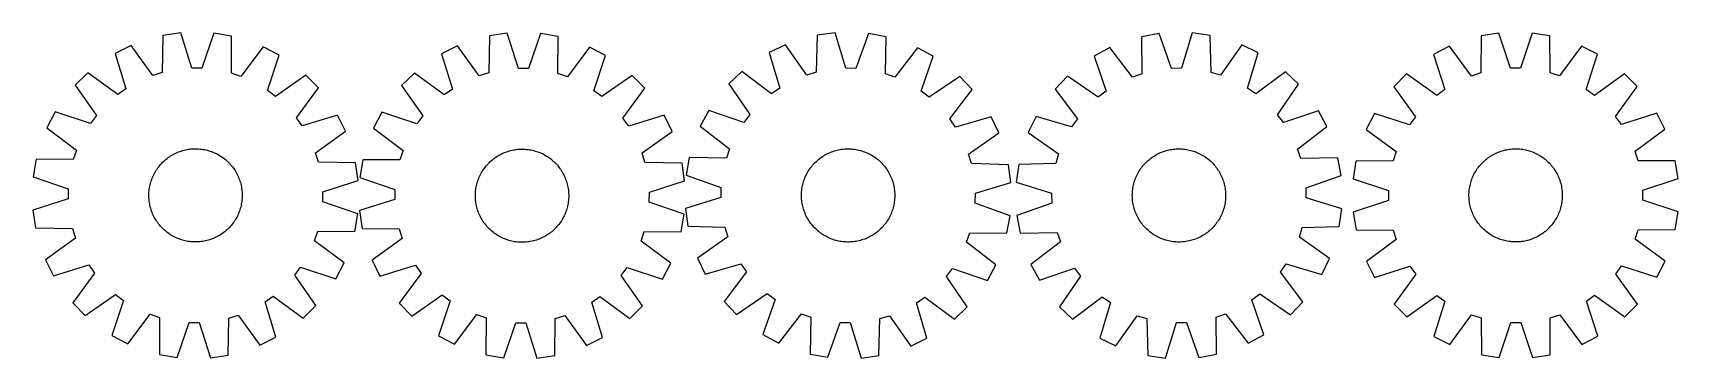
# Model space of a CAD drawing. Header units: millimetres. Extents: x 7 to 1418, y 7 to 286.
import ezdxf

# ---------------------------------------------------------------- set-up
doc = ezdxf.new("R2010")
doc.units = ezdxf.units.MM
doc.layers.add('CUT', color=7, linetype='CONTINUOUS', true_color=0x000000)

msp = doc.modelspace()

# ---------------------------------------------------------------- linework, layer by layer
at = {"layer": 'CUT'}
for p, q in [((118.803222, 283.395976), (118.276119, 251.635987)), ((134.025575, 285.634397), (118.803222, 283.395976)), ((143.673172, 255.37058), (134.025575, 285.634397)), ((162.562671, 285.318259), (152.24699, 255.275598)), ((177.731699, 282.743158), (162.562671, 285.318259)), ((177.555075, 250.979286), (177.731699, 282.743158)), ((398.65566, 283.093522), (398.145802, 251.333251)), ((413.876795, 285.340207), (398.65566, 283.093522)), ((423.540823, 255.081633), (413.876795, 285.340207)), ((442.414059, 285.039563), (432.114691, 254.991306)), ((457.584483, 282.472699), (442.414059, 285.039563)), ((457.425106, 250.708736), (457.584483, 282.472699)), ((679.819977, 283.643665), (678.938037, 251.891548)), ((695.06639, 285.711859), (679.819977, 283.643665)), ((704.375233, 255.342134), (695.06639, 285.711859)), ((723.598173, 285.076882), (712.947454, 255.151359)), ((738.737481, 282.332451), (723.598173, 285.076882)), ((738.205956, 250.572536), (738.737481, 282.332451)), ((972.786785, 285.105345), (957.642048, 282.391034)), ((957.642048, 282.391034), (958.110395, 250.630124)), ((983.377955, 255.158695), (972.786785, 285.105345)), ((1001.319774, 285.683566), (991.950538, 255.332418)), ((1016.562043, 283.585047), (1001.319774, 285.683566)), ((1017.38082, 251.831239), (1016.562043, 283.585047)), ((1248.896126, 283.055717), (1248.751591, 251.291682)), ((1264.090414, 285.477319), (1248.896126, 283.055717)), ((1274.101822, 255.331897), (1264.090414, 285.477319)), ((1292.629248, 285.504917), (1282.676161, 255.340189)), ((1307.828191, 283.112704), (1292.629248, 285.504917)), ((1308.034158, 251.349009), (1307.828191, 283.112704)), ((91.565138, 274.878194), (77.779531, 268.045364)), ((77.779531, 268.045364), (87.092602, 237.676935)), ((110.092582, 249.076865), (91.565138, 274.878194)), ((204.774399, 273.624044), (185.67991, 248.239497)), ((218.405251, 266.48749), (204.774399, 273.624044)), ((371.422206, 274.560951), (357.64031, 267.720637)), ((389.963656, 248.769686), (371.422206, 274.560951)), ((484.63213, 273.36827), (465.551427, 247.973359)), ((498.266856, 266.239119), (484.63213, 273.36827)), ((652.48842, 275.430758), (638.627327, 268.752388)), ((638.627327, 268.752388), (647.600496, 238.281795)), ((670.726417, 249.424024), (652.48842, 275.430758)), ((765.6766, 272.911746), (746.29967, 247.742136)), ((779.226862, 265.623334), (765.6766, 272.911746)), ((930.684242, 273.023935), (917.119509, 265.762491)), ((950.011067, 247.81583), (930.684242, 273.023935)), ((1043.877209, 275.317789), (1025.587516, 249.347386)), ((1057.72499, 268.61186), (1043.877209, 275.317789)), ((1048.691227, 238.159177), (1057.72499, 268.61186)), ((1221.76261, 274.210485), (1208.0603, 267.212111)), ((1240.599472, 248.63418), (1221.76261, 274.210485)), ((1334.978764, 274.319966), (1316.191402, 248.707278)), ((1348.694583, 267.348106), (1334.978764, 274.319966)), ((152.24699, 255.275598), (143.673172, 255.37058)), ((208.421696, 236.332833), (218.405251, 266.48749)), ((357.64031, 267.720637), (366.969869, 237.357269)), ((432.114691, 254.991306), (423.540823, 255.081633)), ((488.299675, 236.079045), (498.266856, 266.239119)), ((712.947454, 255.151359), (704.375233, 255.342134)), ((768.906998, 235.58211), (779.226862, 265.623334)), ((917.119509, 265.762491), (927.379595, 235.700798)), ((991.950538, 255.332418), (983.377955, 255.158695)), ((1208.0603, 267.212111), (1217.738465, 236.958056)), ((1282.676161, 255.340189), (1274.101822, 255.331897)), ((1339.074947, 237.075389), (1348.694583, 267.348106)), ((54.506713, 251.527441), (43.507282, 240.769046)), ((43.507282, 240.769046), (61.748899, 214.764851)), ((80.100409, 232.714214), (54.506713, 251.527441)), ((118.276119, 251.635987), (110.092582, 249.076865)), ((185.67991, 248.239497), (177.555075, 250.979286)), ((241.306426, 249.458044), (215.302231, 231.216427)), ((252.064821, 238.458613), (241.306426, 249.458044)), ((334.376465, 251.19008), (323.382876, 240.425714)), ((323.382876, 240.425714), (341.638611, 214.431428)), ((359.980371, 232.390752), (334.376465, 251.19008)), ((398.145802, 251.333251), (389.963656, 248.769686)), ((465.551427, 247.973359), (457.425106, 250.708736)), ((521.177273, 249.22211), (495.182987, 230.966376)), ((531.941639, 238.228522), (521.177273, 249.22211)), ((615.1714, 252.495534), (604.052446, 241.860712)), ((604.052446, 241.860712), (622.002368, 215.654319)), ((640.553288, 233.397511), (615.1714, 252.495534)), ((678.938037, 251.891548), (670.726417, 249.424024)), ((746.29967, 247.742136), (738.205956, 250.572536)), ((801.936329, 248.339066), (775.729935, 230.389144)), ((812.57115, 237.220112), (801.936329, 248.339066)), ((894.375705, 248.52343), (883.718788, 237.425654)), ((920.546341, 230.521415), (894.375705, 248.52343)), ((958.110395, 250.630124), (950.011067, 247.81583)), ((1025.587516, 249.347386), (1017.38082, 251.831239)), ((1081.148533, 252.30838), (1055.728705, 233.260884)), ((1074.244294, 215.480826), (1092.24631, 241.651462)), ((1092.24631, 241.651462), (1081.148533, 252.30838)), ((1184.988119, 250.415078), (1174.119064, 239.524982)), ((1210.806552, 231.911477), (1184.988119, 250.415078)), ((1248.751591, 251.291682), (1240.599472, 248.63418)), ((1316.191402, 248.707278), (1308.034158, 251.349009)), ((1371.799206, 250.595726), (1346.016608, 232.042227)), ((1382.689302, 239.726672), (1371.799206, 250.595726)), ((87.092602, 237.676935), (80.100409, 232.714214)), ((215.302231, 231.216427), (208.421696, 236.332833)), ((233.251594, 212.864918), (252.064821, 238.458613)), ((366.969869, 237.357269), (359.980371, 232.390752)), ((495.182987, 230.966376), (488.299675, 236.079045)), ((513.142311, 212.624615), (531.941639, 238.228522)), ((647.600496, 238.281795), (640.553288, 233.397511)), ((775.729935, 230.389144), (768.906998, 235.58211)), ((793.473127, 211.838224), (812.57115, 237.220112)), ((883.718788, 237.425654), (902.766283, 212.005826)), ((927.379595, 235.700798), (920.546341, 230.521415)), ((1055.728705, 233.260884), (1048.691227, 238.159177)), ((1174.119064, 239.524982), (1192.672564, 213.742384)), ((1217.738465, 236.958056), (1210.806552, 231.911477)), ((1346.016608, 232.042227), (1339.074947, 237.075389)), ((1364.185701, 213.908238), (1382.689302, 239.726672)), ((26.477836, 217.867871), (19.341282, 204.237019)), ((56.632494, 207.884316), (26.477836, 217.867871)), ((61.748899, 214.764851), (56.632494, 207.884316)), ((238.214315, 205.872724), (233.251594, 212.864918)), ((268.582744, 215.185796), (238.214315, 205.872724)), ((275.415574, 201.400188), (268.582744, 215.185796)), ((306.365868, 217.515297), (299.236716, 203.880571)), ((336.525941, 207.548116), (306.365868, 217.515297)), ((341.638611, 214.431428), (336.525941, 207.548116)), ((518.108828, 205.635117), (513.142311, 212.624615)), ((548.472196, 214.964676), (518.108828, 205.635117)), ((555.31251, 201.182781), (548.472196, 214.964676)), ((586.768178, 219.151245), (579.479766, 205.600984)), ((616.809402, 208.831381), (586.768178, 219.151245)), ((622.002368, 215.654319), (616.809402, 208.831381)), ((798.357412, 204.791016), (793.473127, 211.838224)), ((828.828004, 213.764185), (798.357412, 204.791016)), ((835.506375, 199.903092), (828.828004, 213.764185)), ((867.415308, 214.002111), (860.709378, 200.154329)), ((897.86799, 204.968348), (867.415308, 214.002111)), ((902.766283, 212.005826), (897.86799, 204.968348)), ((1079.423678, 208.647572), (1074.244294, 215.480826)), ((1109.485371, 218.907658), (1079.423678, 208.647572)), ((1116.746815, 205.342925), (1109.485371, 218.907658)), ((1157.366685, 216.420359), (1150.394824, 202.70454)), ((1187.639401, 206.800723), (1157.366685, 216.420359)), ((1192.672564, 213.742384), (1187.639401, 206.800723)), ((1369.23228, 206.976325), (1364.185701, 213.908238)), ((1399.486335, 216.654491), (1369.23228, 206.976325)), ((1406.484709, 202.952181), (1399.486335, 216.654491)), ((19.341282, 204.237019), (44.725829, 185.14253)), ((249.614245, 182.872744), (275.415574, 201.400188)), ((299.236716, 203.880571), (324.631627, 184.799868)), ((529.521245, 182.64133), (555.31251, 201.182781)), ((579.479766, 205.600984), (604.649376, 186.224053)), ((809.499641, 181.665095), (835.506375, 199.903092)), ((860.709378, 200.154329), (886.679782, 181.864636)), ((1091.538709, 186.0161), (1116.746815, 205.342925)), ((1150.394824, 202.70454), (1176.007512, 183.917178)), ((1380.908404, 184.115319), (1406.484709, 202.952181)), ((44.725829, 185.14253), (41.986041, 177.017696)), ((130.983863, 182.975179), (132.146341, 183.452309)), ((132.146341, 183.452309), (133.323232, 183.892688)), ((133.323232, 183.892688), (134.513375, 184.295884)), ((134.513375, 184.295884), (135.715595, 184.661497)), ((135.715595, 184.661497), (136.928707, 184.989167)), ((136.928707, 184.989167), (138.151512, 185.27857)), ((138.151512, 185.27857), (139.382804, 185.529422)), ((139.382804, 185.529422), (140.621368, 185.741474)), ((140.621368, 185.741474), (141.865982, 185.914517)), ((141.865982, 185.914517), (143.115417, 186.04838)), ((143.115417, 186.04838), (144.36844, 186.142932)), ((144.36844, 186.142932), (145.623814, 186.198078)), ((145.623814, 186.198078), (146.880302, 186.213765)), ((146.880302, 186.213765), (148.136662, 186.189978)), ((148.136662, 186.189978), (149.391655, 186.126738)), ((149.391655, 186.126738), (150.644042, 186.02411)), ((150.644042, 186.02411), (151.892588, 185.882194)), ((151.892588, 185.882194), (153.13606, 185.70113)), ((153.13606, 185.70113), (154.373231, 185.481097)), ((154.373231, 185.481097), (155.602881, 185.222312)), ((155.602881, 185.222312), (156.823794, 184.92503)), ((156.823794, 184.92503), (158.034768, 184.589546)), ((158.034768, 184.589546), (159.234606, 184.216189)), ((159.234606, 184.216189), (160.422125, 183.805329)), ((160.422125, 183.805329), (161.596152, 183.35737)), ((324.631627, 184.799868), (321.89625, 176.673547)), ((412.053043, 183.157113), (413.229695, 183.598132)), ((413.229695, 183.598132), (414.419619, 184.001973)), ((414.419619, 184.001973), (415.621641, 184.368239)), ((415.621641, 184.368239), (416.834574, 184.696568)), ((416.834574, 184.696568), (418.057222, 184.986635)), ((418.057222, 184.986635), (419.288378, 185.238155)), ((419.288378, 185.238155), (420.526826, 185.45088)), ((420.526826, 185.45088), (421.771346, 185.624599)), ((421.771346, 185.624599), (423.020708, 185.75914)), ((423.020708, 185.75914), (424.273679, 185.854372)), ((424.273679, 185.854372), (425.529024, 185.910201)), ((425.529024, 185.910201), (426.785503, 185.92657)), ((426.785503, 185.92657), (428.041875, 185.903464)), ((428.041875, 185.903464), (429.296903, 185.840906)), ((429.296903, 185.840906), (430.549346, 185.738958)), ((430.549346, 185.738958), (431.797968, 185.59772)), ((431.797968, 185.59772), (433.041538, 185.417331)), ((433.041538, 185.417331), (434.278829, 185.19797)), ((434.278829, 185.19797), (435.508618, 184.939852)), ((435.508618, 184.939852), (436.729693, 184.643234)), ((436.729693, 184.643234), (437.940849, 184.308407)), ((437.940849, 184.308407), (439.14089, 183.935702)), ((439.14089, 183.935702), (440.328631, 183.525486)), ((440.328631, 183.525486), (441.502902, 183.078165)), ((604.649376, 186.224053), (601.818976, 178.130339)), ((690.877809, 183.093036), (692.045545, 183.557147)), ((692.045545, 183.557147), (693.227283, 183.984349)), ((693.227283, 183.984349), (694.421857, 184.374221)), ((694.421857, 184.374221), (695.628088, 184.726379)), ((695.628088, 184.726379), (696.844784, 185.040474)), ((696.844784, 185.040474), (698.070747, 185.316196)), ((698.070747, 185.316196), (699.304765, 185.553274)), ((699.304765, 185.553274), (700.545621, 185.751474)), ((700.545621, 185.751474), (701.792091, 185.910599)), ((701.792091, 185.910599), (703.042943, 186.030494)), ((703.042943, 186.030494), (704.296944, 186.111039)), ((704.296944, 186.111039), (705.552857, 186.152155)), ((705.552857, 186.152155), (706.809441, 186.153802)), ((706.809441, 186.153802), (708.065457, 186.115978)), ((708.065457, 186.115978), (709.319665, 186.03872)), ((709.319665, 186.03872), (710.570828, 185.922104)), ((710.570828, 185.922104), (711.81771, 185.766246)), ((711.81771, 185.766246), (713.059081, 185.5713)), ((713.059081, 185.5713), (714.293717, 185.337457)), ((714.293717, 185.337457), (715.520398, 185.064949)), ((715.520398, 185.064949), (716.737914, 184.754044)), ((716.737914, 184.754044), (717.945063, 184.40505)), ((717.945063, 184.40505), (719.140655, 184.01831)), ((719.140655, 184.01831), (720.323508, 183.594207)), ((720.323508, 183.594207), (721.492457, 183.133158)), ((974.110328, 182.914548), (975.272842, 183.391589)), ((975.272842, 183.391589), (976.449766, 183.831879)), ((976.449766, 183.831879), (977.63994, 184.234984)), ((977.63994, 184.234984), (978.842188, 184.600506)), ((978.842188, 184.600506), (980.055324, 184.928084)), ((980.055324, 184.928084), (981.278151, 185.217394)), ((981.278151, 185.217394), (982.509463, 185.468152)), ((982.509463, 185.468152), (983.748043, 185.68011)), ((983.748043, 185.68011), (984.992669, 185.853059)), ((984.992669, 185.853059), (986.242114, 185.986827)), ((986.242114, 185.986827), (987.495145, 186.081283)), ((987.495145, 186.081283), (988.750524, 186.136335)), ((988.750524, 186.136335), (990.007012, 186.151926)), ((990.007012, 186.151926), (991.263371, 186.128043)), ((991.263371, 186.128043), (992.518359, 186.064708)), ((992.518359, 186.064708), (993.770738, 185.961984)), ((993.770738, 185.961984), (995.019273, 185.819973)), ((995.019273, 185.819973), (996.262732, 185.638815)), ((996.262732, 185.638815), (997.499886, 185.418688)), ((997.499886, 185.418688), (998.729516, 185.159809)), ((998.729516, 185.159809), (999.950407, 184.862435)), ((999.950407, 184.862435), (1001.161355, 184.526858)), ((1001.161355, 184.526858), (1002.361165, 184.153411)), ((1002.361165, 184.153411), (1003.548652, 183.74246)), ((1003.548652, 183.74246), (1004.722645, 183.294413)), ((1094.353004, 177.916772), (1091.538709, 186.0161)), ((1176.007512, 183.917178), (1173.365781, 175.759934)), ((1263.44204, 183.280008), (1264.613542, 183.734531)), ((1264.613542, 183.734531), (1265.798742, 184.152032)), ((1265.798742, 184.152032), (1266.996472, 184.532098)), ((1266.996472, 184.532098), (1268.205549, 184.874356)), ((1268.205549, 184.874356), (1269.424779, 185.178466)), ((1269.424779, 185.178466), (1270.652961, 185.44413)), ((1270.652961, 185.44413), (1271.888881, 185.671084)), ((1271.888881, 185.671084), (1273.13132, 185.859105)), ((1273.13132, 185.859105), (1274.379052, 186.008008)), ((1274.379052, 186.008008), (1275.630845, 186.117645)), ((1275.630845, 186.117645), (1276.885465, 186.187907)), ((1276.885465, 186.187907), (1278.141672, 186.218727)), ((1278.141672, 186.218727), (1279.398228, 186.210073)), ((1279.398228, 186.210073), (1280.653892, 186.161954)), ((1280.653892, 186.161954), (1281.907424, 186.074417)), ((1281.907424, 186.074417), (1283.157589, 185.947549)), ((1283.157589, 185.947549), (1284.403151, 185.781475)), ((1284.403151, 185.781475), (1285.642883, 185.576359)), ((1285.642883, 185.576359), (1286.87556, 185.332404)), ((1286.87556, 185.332404), (1288.099966, 185.049849)), ((1288.099966, 185.049849), (1289.314892, 184.728974)), ((1289.314892, 184.728974), (1290.51914, 184.370096)), ((1290.51914, 184.370096), (1291.711521, 183.973568)), ((1291.711521, 183.973568), (1292.890859, 183.539783)), ((1292.890859, 183.539783), (1294.055989, 183.069168)), ((1383.565907, 175.963199), (1380.908404, 184.115319)), ((10.222169, 177.194319), (7.647068, 162.025291)), ((41.986041, 177.017696), (10.222169, 177.194319)), ((113.740782, 168.803842), (114.466636, 169.829583)), ((114.466636, 169.829583), (115.22435, 170.832017)), ((115.22435, 170.832017), (116.013179, 171.810157)), ((116.013179, 171.810157), (116.832342, 172.763036)), ((116.832342, 172.763036), (117.681031, 173.689715)), ((117.681031, 173.689715), (118.558409, 174.589278)), ((118.558409, 174.589278), (119.463611, 175.460838)), ((119.463611, 175.460838), (120.395742, 176.303535)), ((120.395742, 176.303535), (121.353883, 177.116538)), ((121.353883, 177.116538), (122.337088, 177.899043)), ((122.337088, 177.899043), (123.344387, 178.650279)), ((123.344387, 178.650279), (124.374786, 179.369504)), ((124.374786, 179.369504), (125.427268, 180.056009)), ((125.427268, 180.056009), (126.500794, 180.709116)), ((126.500794, 180.709116), (127.594305, 181.32818)), ((127.594305, 181.32818), (128.706722, 181.91259)), ((128.706722, 181.91259), (129.836946, 182.461771)), ((129.836946, 182.461771), (130.983863, 182.975179)), ((161.596152, 183.35737), (162.755529, 182.872756)), ((162.755529, 182.872756), (163.899113, 182.351964)), ((163.899113, 182.351964), (165.025773, 181.795508)), ((165.025773, 181.795508), (166.134399, 181.203937)), ((166.134399, 181.203937), (167.223895, 180.577835)), ((167.223895, 180.577835), (168.293188, 179.917821)), ((168.293188, 179.917821), (169.341222, 179.224544)), ((169.341222, 179.224544), (170.366963, 178.498691)), ((170.366963, 178.498691), (171.369397, 177.740976)), ((171.369397, 177.740976), (172.347537, 176.952148)), ((172.347537, 176.952148), (173.300416, 176.132985)), ((173.300416, 176.132985), (174.227095, 175.284295)), ((174.227095, 175.284295), (175.126658, 174.406917)), ((175.126658, 174.406917), (175.998218, 173.501716)), ((175.998218, 173.501716), (176.840915, 172.569585)), ((176.840915, 172.569585), (177.653918, 171.611444)), ((177.653918, 171.611444), (178.436423, 170.628239)), ((178.436423, 170.628239), (179.187659, 169.62094)), ((179.187659, 169.62094), (179.906884, 168.590541)), ((252.173367, 174.689208), (249.614245, 182.872744)), ((283.933356, 174.162104), (252.173367, 174.689208)), ((286.171777, 158.939752), (283.933356, 174.162104)), ((290.132287, 176.832924), (287.565423, 161.662501)), ((321.89625, 176.673547), (290.132287, 176.832924)), ((393.655441, 168.498656), (394.380737, 169.52479)), ((394.380737, 169.52479), (395.137908, 170.527636)), ((395.137908, 170.527636), (395.926205, 171.506204)), ((395.926205, 171.506204), (396.74485, 172.459528)), ((396.74485, 172.459528), (397.593036, 173.386667)), ((397.593036, 173.386667), (398.469926, 174.286706)), ((398.469926, 174.286706), (399.374654, 175.158758)), ((399.374654, 175.158758), (400.306327, 176.001961)), ((400.306327, 176.001961), (401.264027, 176.815484)), ((401.264027, 176.815484), (402.246807, 177.598523)), ((402.246807, 177.598523), (403.253698, 178.350305)), ((403.253698, 178.350305), (404.283706, 179.07009)), ((404.283706, 179.07009), (405.335815, 179.757166)), ((405.335815, 179.757166), (406.408986, 180.410855)), ((406.408986, 180.410855), (407.502161, 181.030513)), ((407.502161, 181.030513), (408.61426, 181.615528)), ((408.61426, 181.615528), (409.744187, 182.165322)), ((409.744187, 182.165322), (410.890825, 182.679353)), ((410.890825, 182.679353), (412.053043, 183.157113)), ((441.502902, 183.078165), (442.662542, 182.594181)), ((442.662542, 182.594181), (443.806408, 182.074009)), ((443.806408, 182.074009), (444.93337, 181.518165)), ((444.93337, 181.518165), (446.042317, 180.927196)), ((446.042317, 180.927196), (447.132153, 180.301686)), ((447.132153, 180.301686), (448.201805, 179.642253)), ((448.201805, 179.642253), (449.250215, 178.949545)), ((449.250215, 178.949545), (450.276349, 178.224249)), ((450.276349, 178.224249), (451.279195, 177.467078)), ((451.279195, 177.467078), (452.257763, 176.678782)), ((452.257763, 176.678782), (453.211087, 175.860136)), ((453.211087, 175.860136), (454.138226, 175.01195)), ((454.138226, 175.01195), (455.038265, 174.13506)), ((455.038265, 174.13506), (455.910317, 173.230332)), ((455.910317, 173.230332), (456.75352, 172.298659)), ((456.75352, 172.298659), (457.567042, 171.340959)), ((457.567042, 171.340959), (458.350081, 170.358179)), ((458.350081, 170.358179), (459.101864, 169.351288)), ((459.101864, 169.351288), (459.821649, 168.32128)), ((532.08481, 174.459185), (529.521245, 182.64133)), ((563.845081, 173.949326), (532.08481, 174.459185)), ((566.091766, 158.728191), (563.845081, 173.949326)), ((570.059061, 178.661864), (567.31463, 163.522556)), ((601.818976, 178.130339), (570.059061, 178.661864)), ((673.477461, 169.115249), (674.21473, 170.132815)), ((674.21473, 170.132815), (674.983599, 171.126721)), ((674.983599, 171.126721), (675.783307, 172.095986)), ((675.783307, 172.095986), (676.613065, 173.039653)), ((676.613065, 173.039653), (677.472056, 173.95679)), ((677.472056, 173.95679), (678.359431, 174.846494)), ((678.359431, 174.846494), (679.274314, 175.707886)), ((679.274314, 175.707886), (680.215803, 176.540115)), ((680.215803, 176.540115), (681.182968, 177.342361)), ((681.182968, 177.342361), (682.174855, 178.113832)), ((682.174855, 178.113832), (683.190485, 178.853766)), ((683.190485, 178.853766), (684.228856, 179.561433)), ((684.228856, 179.561433), (685.288943, 180.236135)), ((685.288943, 180.236135), (686.369699, 180.877206)), ((686.369699, 180.877206), (687.470059, 181.484013)), ((687.470059, 181.484013), (688.588936, 182.055958)), ((688.588936, 182.055958), (689.725227, 182.592475)), ((689.725227, 182.592475), (690.877809, 183.093036)), ((721.492457, 183.133158), (722.646347, 182.63562)), ((722.646347, 182.63562), (723.78404, 182.102082)), ((723.78404, 182.102082), (724.904412, 181.533072)), ((724.904412, 181.533072), (726.006359, 180.929151)), ((726.006359, 180.929151), (727.088792, 180.290915)), ((727.088792, 180.290915), (728.150644, 179.618994)), ((728.150644, 179.618994), (729.190866, 178.914051)), ((729.190866, 178.914051), (730.208432, 178.176782)), ((730.208432, 178.176782), (731.202338, 177.407913)), ((731.202338, 177.407913), (732.171602, 176.608205)), ((732.171602, 176.608205), (733.115269, 175.778447)), ((733.115269, 175.778447), (734.032407, 174.919456)), ((734.032407, 174.919456), (734.922111, 174.032081)), ((734.922111, 174.032081), (735.783502, 173.117198)), ((735.783502, 173.117198), (736.615732, 172.175709)), ((736.615732, 172.175709), (737.417977, 171.208544)), ((737.417977, 171.208544), (738.189448, 170.216657)), ((738.189448, 170.216657), (738.929382, 169.201027)), ((811.967164, 173.453475), (809.499641, 181.665095)), ((843.719281, 172.571535), (811.967164, 173.453475)), ((845.787476, 157.325122), (843.719281, 172.571535)), ((852.44212, 172.839164), (850.343601, 157.596895)), ((884.195928, 173.657941), (852.44212, 172.839164)), ((886.679782, 181.864636), (884.195928, 173.657941)), ((956.866169, 168.744522), (957.592101, 169.770207)), ((957.592101, 169.770207), (958.349892, 170.772584)), ((958.349892, 170.772584), (959.138794, 171.750664)), ((959.138794, 171.750664), (959.95803, 172.703481)), ((959.95803, 172.703481), (960.80679, 173.630095)), ((960.80679, 173.630095), (961.684236, 174.529591)), ((961.684236, 174.529591), (962.589504, 175.401083)), ((962.589504, 175.401083), (963.521699, 176.243709)), ((963.521699, 176.243709), (964.479902, 177.056639)), ((964.479902, 177.056639), (965.463166, 177.839069)), ((965.463166, 177.839069), (966.470522, 178.590229)), ((966.470522, 178.590229), (967.500976, 179.309376)), ((967.500976, 179.309376), (968.55351, 179.9958)), ((968.55351, 179.9958), (969.627086, 180.648825)), ((969.627086, 180.648825), (970.720644, 181.267806)), ((970.720644, 181.267806), (971.833105, 181.852133)), ((971.833105, 181.852133), (972.963371, 182.401227)), ((972.963371, 182.401227), (974.110328, 182.914548)), ((1004.722645, 183.294413), (1005.881986, 182.80971)), ((1005.881986, 182.80971), (1007.025529, 182.288831)), ((1007.025529, 182.288831), (1008.152147, 181.732289)), ((1008.152147, 181.732289), (1009.260728, 181.140634)), ((1009.260728, 181.140634), (1010.350177, 180.51445)), ((1010.350177, 180.51445), (1011.41942, 179.854354)), ((1011.41942, 179.854354), (1012.467401, 179.160998)), ((1012.467401, 179.160998), (1013.493087, 178.435066)), ((1013.493087, 178.435066), (1014.495464, 177.677275)), ((1014.495464, 177.677275), (1015.473543, 176.888373)), ((1015.473543, 176.888373), (1016.42636, 176.069138)), ((1016.42636, 176.069138), (1017.352974, 175.220378)), ((1017.352974, 175.220378), (1018.252471, 174.342931)), ((1018.252471, 174.342931), (1019.123962, 173.437663)), ((1019.123962, 173.437663), (1019.966589, 172.505468)), ((1019.966589, 172.505468), (1020.779518, 171.547265)), ((1020.779518, 171.547265), (1021.561949, 170.564001)), ((1021.561949, 170.564001), (1022.313108, 169.556645)), ((1022.313108, 169.556645), (1023.032255, 168.526191)), ((1126.113914, 178.38512), (1094.353004, 177.916772)), ((1128.828224, 163.240382), (1126.113914, 178.38512)), ((1141.602086, 175.553967), (1139.209874, 160.355024)), ((1173.365781, 175.759934), (1141.602086, 175.553967)), ((1245.214249, 168.410921), (1245.927695, 169.445329)), ((1245.927695, 169.445329), (1246.673281, 170.456817)), ((1246.673281, 170.456817), (1247.450271, 171.444387)), ((1247.450271, 171.444387), (1248.257898, 172.407063)), ((1248.257898, 172.407063), (1249.095364, 173.343896)), ((1249.095364, 173.343896), (1249.961844, 174.253962)), ((1249.961844, 174.253962), (1250.856483, 175.136362)), ((1250.856483, 175.136362), (1251.778396, 175.990225)), ((1251.778396, 175.990225), (1252.726676, 176.814708)), ((1252.726676, 176.814708), (1253.700385, 177.608999)), ((1253.700385, 177.608999), (1254.698562, 178.372313)), ((1254.698562, 178.372313), (1255.720224, 179.103896)), ((1255.720224, 179.103896), (1256.764361, 179.803028)), ((1256.764361, 179.803028), (1257.829943, 180.469017)), ((1257.829943, 180.469017), (1258.915918, 181.101207)), ((1258.915918, 181.101207), (1260.021215, 181.698974)), ((1260.021215, 181.698974), (1261.144744, 182.261727)), ((1261.144744, 182.261727), (1262.285394, 182.788912)), ((1262.285394, 182.788912), (1263.44204, 183.280008)), ((1294.055989, 183.069168), (1295.205762, 182.562187)), ((1295.205762, 182.562187), (1296.339042, 182.019341)), ((1296.339042, 182.019341), (1297.454713, 181.441166)), ((1297.454713, 181.441166), (1298.551672, 180.828232)), ((1298.551672, 180.828232), (1299.628837, 180.181145)), ((1299.628837, 180.181145), (1300.685145, 179.500542)), ((1300.685145, 179.500542), (1301.719553, 178.787095)), ((1301.719553, 178.787095), (1302.731041, 178.041509)), ((1302.731041, 178.041509), (1303.718611, 177.264519)), ((1303.718611, 177.264519), (1304.681287, 176.456893)), ((1304.681287, 176.456893), (1305.618121, 175.619426)), ((1305.618121, 175.619426), (1306.528186, 174.752946)), ((1306.528186, 174.752946), (1307.410586, 173.858308)), ((1307.410586, 173.858308), (1308.264449, 172.936394)), ((1308.264449, 172.936394), (1309.088932, 171.988115)), ((1309.088932, 171.988115), (1309.883223, 171.014406)), ((1309.883223, 171.014406), (1310.646537, 170.016228)), ((1310.646537, 170.016228), (1311.37812, 168.994567)), ((1415.329941, 175.818664), (1383.565907, 175.963199)), ((1417.751543, 160.624376), (1415.329941, 175.818664)), ((7.647068, 162.025291), (37.689728, 151.70961)), ((107.743015, 155.065501), (108.040296, 156.286414)), ((108.040296, 156.286414), (108.375781, 157.497388)), ((108.375781, 157.497388), (108.749137, 158.697226)), ((108.749137, 158.697226), (109.159998, 159.884745)), ((109.159998, 159.884745), (109.607956, 161.058772)), ((109.607956, 161.058772), (110.092571, 162.218149)), ((110.092571, 162.218149), (110.613363, 163.361733)), ((110.613363, 163.361733), (111.169819, 164.488393)), ((111.169819, 164.488393), (111.76139, 165.597019)), ((111.76139, 165.597019), (112.387491, 166.686516)), ((112.387491, 166.686516), (113.047506, 167.755809)), ((113.047506, 167.755809), (113.740782, 168.803842)), ((179.906884, 168.590541), (180.593389, 167.538059)), ((180.593389, 167.538059), (181.246496, 166.464533)), ((181.246496, 166.464533), (181.86556, 165.371022)), ((181.86556, 165.371022), (182.44997, 164.258605)), ((182.44997, 164.258605), (182.999151, 163.12838)), ((182.999151, 163.12838), (183.512559, 161.981463)), ((183.512559, 161.981463), (183.989688, 160.818985)), ((183.989688, 160.818985), (184.430068, 159.642094)), ((184.430068, 159.642094), (184.833263, 158.451951)), ((184.833263, 158.451951), (185.198877, 157.249731)), ((185.198877, 157.249731), (185.526547, 156.03662)), ((185.526547, 156.03662), (185.81595, 154.813814)), ((255.90796, 149.292154), (286.171777, 158.939752)), ((287.565423, 161.662501), (317.61368, 151.363133)), ((387.665134, 154.757059), (387.961752, 155.978135)), ((387.961752, 155.978135), (388.296579, 157.18929)), ((388.296579, 157.18929), (388.669284, 158.389331)), ((388.669284, 158.389331), (389.0795, 159.577072)), ((389.0795, 159.577072), (389.526821, 160.751343)), ((389.526821, 160.751343), (390.010806, 161.910983)), ((390.010806, 161.910983), (390.530977, 163.054849)), ((390.530977, 163.054849), (391.086821, 164.181811)), ((391.086821, 164.181811), (391.67779, 165.290758)), ((391.67779, 165.290758), (392.3033, 166.380594)), ((392.3033, 166.380594), (392.962734, 167.450246)), ((392.962734, 167.450246), (393.655441, 168.498656)), ((459.821649, 168.32128), (460.508725, 167.269171)), ((460.508725, 167.269171), (461.162414, 166.196)), ((461.162414, 166.196), (461.782072, 165.102825)), ((461.782072, 165.102825), (462.367087, 163.990726)), ((462.367087, 163.990726), (462.916881, 162.860799)), ((462.916881, 162.860799), (463.430912, 161.714161)), ((463.430912, 161.714161), (463.908672, 160.551943)), ((463.908672, 160.551943), (464.349691, 159.375291)), ((464.349691, 159.375291), (464.753532, 158.185367)), ((464.753532, 158.185367), (465.119798, 156.983345)), ((465.119798, 156.983345), (465.448127, 155.770412)), ((465.448127, 155.770412), (465.738194, 154.547764)), ((535.833192, 149.064163), (566.091766, 158.728191)), ((567.31463, 163.522556), (597.240153, 152.871838)), ((667.054055, 154.2181), (667.326563, 155.444781)), ((667.326563, 155.444781), (667.637468, 156.662297)), ((667.637468, 156.662297), (667.986462, 157.869446)), ((667.986462, 157.869446), (668.373202, 159.065038)), ((668.373202, 159.065038), (668.797305, 160.247892)), ((668.797305, 160.247892), (669.258354, 161.416841)), ((669.258354, 161.416841), (669.755892, 162.570731)), ((669.755892, 162.570731), (670.28943, 163.708423)), ((670.28943, 163.708423), (670.85844, 164.828796)), ((670.85844, 164.828796), (671.462361, 165.930742)), ((671.462361, 165.930742), (672.100597, 167.013176)), ((672.100597, 167.013176), (672.772518, 168.075027)), ((672.772518, 168.075027), (673.477461, 169.115249)), ((738.929382, 169.201027), (739.637049, 168.162656)), ((739.637049, 168.162656), (740.311751, 167.102569)), ((740.311751, 167.102569), (740.952822, 166.021813)), ((740.952822, 166.021813), (741.559629, 164.921453)), ((741.559629, 164.921453), (742.131574, 163.802576)), ((742.131574, 163.802576), (742.668092, 162.666285)), ((742.668092, 162.666285), (743.168653, 161.513703)), ((743.168653, 161.513703), (743.632764, 160.345967)), ((743.632764, 160.345967), (744.059966, 159.164229)), ((744.059966, 159.164229), (744.449838, 157.969655)), ((744.449838, 157.969655), (744.801995, 156.763424)), ((744.801995, 156.763424), (745.11609, 155.546728)), ((745.11609, 155.546728), (745.391813, 154.320765)), ((815.417751, 148.016279), (845.787476, 157.325122)), ((850.343601, 157.596895), (880.694749, 148.227659)), ((950.867358, 155.006636), (951.164732, 156.227528)), ((951.164732, 156.227528), (951.500309, 157.438476)), ((951.500309, 157.438476), (951.873757, 158.638285)), ((951.873757, 158.638285), (952.284707, 159.825773)), ((952.284707, 159.825773), (952.732755, 160.999766)), ((952.732755, 160.999766), (953.217457, 162.159107)), ((953.217457, 162.159107), (953.738336, 163.30265)), ((953.738336, 163.30265), (954.294878, 164.429268)), ((954.294878, 164.429268), (954.886533, 165.537849)), ((954.886533, 165.537849), (955.512717, 166.627298)), ((955.512717, 166.627298), (956.172813, 167.696541)), ((956.172813, 167.696541), (956.866169, 168.744522)), ((1023.032255, 168.526191), (1023.71868, 167.473657)), ((1023.71868, 167.473657), (1024.371705, 166.400081)), ((1024.371705, 166.400081), (1024.990686, 165.306523)), ((1024.990686, 165.306523), (1025.575012, 164.194062)), ((1025.575012, 164.194062), (1026.124106, 163.063796)), ((1026.124106, 163.063796), (1026.637428, 161.91684)), ((1026.637428, 161.91684), (1027.114469, 160.754326)), ((1027.114469, 160.754326), (1027.554759, 159.577401)), ((1027.554759, 159.577401), (1027.957864, 158.387227)), ((1027.957864, 158.387227), (1028.323385, 157.184979)), ((1028.323385, 157.184979), (1028.650963, 155.971843)), ((1028.650963, 155.971843), (1028.940274, 154.749016)), ((1098.881574, 152.649213), (1128.828224, 163.240382)), ((1139.209874, 160.355024), (1169.374602, 150.401937)), ((1239.382387, 154.601336), (1239.664942, 155.825742)), ((1239.664942, 155.825742), (1239.985816, 157.040668)), ((1239.985816, 157.040668), (1240.344695, 158.244916)), ((1240.344695, 158.244916), (1240.741222, 159.437297)), ((1240.741222, 159.437297), (1241.175008, 160.616635)), ((1241.175008, 160.616635), (1241.645623, 161.781765)), ((1241.645623, 161.781765), (1242.152603, 162.931538)), ((1242.152603, 162.931538), (1242.695449, 164.064818)), ((1242.695449, 164.064818), (1243.273624, 165.180489)), ((1243.273624, 165.180489), (1243.886558, 166.277448)), ((1243.886558, 166.277448), (1244.533646, 167.354613)), ((1244.533646, 167.354613), (1245.214249, 168.410921)), ((1311.37812, 168.994567), (1312.077252, 167.95043)), ((1312.077252, 167.95043), (1312.743241, 166.884848)), ((1312.743241, 166.884848), (1313.375431, 165.798872)), ((1313.375431, 165.798872), (1313.973198, 164.693575)), ((1313.973198, 164.693575), (1314.535951, 163.570047)), ((1314.535951, 163.570047), (1315.063136, 162.429397)), ((1315.063136, 162.429397), (1315.554233, 161.27275)), ((1315.554233, 161.27275), (1316.008755, 160.101249)), ((1316.008755, 160.101249), (1316.426256, 158.916048)), ((1316.426256, 158.916048), (1316.806322, 157.718319)), ((1316.806322, 157.718319), (1317.14858, 156.509242)), ((1317.14858, 156.509242), (1317.45269, 155.290011)), ((1317.45269, 155.290011), (1317.718354, 154.06183)), ((1387.606121, 150.612969), (1417.751543, 160.624376)), ((37.594746, 143.135792), (7.330929, 133.488195)), ((37.689728, 151.70961), (37.594746, 143.135792)), ((106.751561, 146.342922), (106.775349, 147.599282)), ((106.767248, 145.086434), (106.751561, 146.342922)), ((106.822395, 143.83106), (106.767248, 145.086434)), ((106.775349, 147.599282), (106.838588, 148.854275)), ((106.916946, 142.578037), (106.822395, 143.83106)), ((106.838588, 148.854275), (106.941217, 150.106663)), ((107.05081, 141.328602), (106.916946, 142.578037)), ((106.941217, 150.106663), (107.083133, 151.355208)), ((107.223853, 140.083988), (107.05081, 141.328602)), ((107.083133, 151.355208), (107.264197, 152.59868)), ((107.264197, 152.59868), (107.48423, 153.835851)), ((107.48423, 153.835851), (107.743015, 155.065501)), ((185.81595, 154.813814), (186.066802, 153.582522)), ((186.066802, 153.582522), (186.278854, 152.343958)), ((186.419573, 141.072738), (186.238509, 139.829266)), ((186.278854, 152.343958), (186.451897, 151.099345)), ((186.56149, 142.321284), (186.419573, 141.072738)), ((186.451897, 151.099345), (186.58576, 149.84991)), ((186.664118, 143.573671), (186.56149, 142.321284)), ((186.58576, 149.84991), (186.680312, 148.596887)), ((186.727357, 144.828664), (186.664118, 143.573671)), ((186.680312, 148.596887), (186.735458, 147.341512)), ((186.751145, 146.085025), (186.727357, 144.828664)), ((186.735458, 147.341512), (186.751145, 146.085025)), ((255.812978, 140.718337), (255.90796, 149.292154)), ((317.523353, 142.789265), (287.264779, 133.125237)), ((317.61368, 151.363133), (317.523353, 142.789265)), ((386.678416, 146.033944), (386.701522, 147.290317)), ((386.694786, 144.777465), (386.678416, 146.033944)), ((386.750614, 143.52212), (386.694786, 144.777465)), ((386.701522, 147.290317), (386.76408, 148.545344)), ((386.845846, 142.269149), (386.750614, 143.52212)), ((386.76408, 148.545344), (386.866028, 149.797787)), ((386.980388, 141.019787), (386.845846, 142.269149)), ((386.866028, 149.797787), (387.007267, 151.046409)), ((387.007267, 151.046409), (387.187655, 152.28998)), ((387.187655, 152.28998), (387.407017, 153.52727)), ((387.407017, 153.52727), (387.665134, 154.757059)), ((465.738194, 154.547764), (465.989714, 153.316609)), ((465.989714, 153.316609), (466.202439, 152.07816)), ((466.202439, 152.07816), (466.376157, 150.83364)), ((466.490517, 142.05564), (466.349278, 140.807018)), ((466.376157, 150.83364), (466.510699, 149.584278)), ((466.592465, 143.308083), (466.490517, 142.05564)), ((466.510699, 149.584278), (466.605931, 148.331307)), ((466.655023, 144.563111), (466.592465, 143.308083)), ((466.605931, 148.331307), (466.661759, 147.075962)), ((466.678129, 145.819484), (466.655023, 144.563111)), ((466.661759, 147.075962), (466.678129, 145.819484)), ((535.742865, 140.490295), (535.833192, 149.064163)), ((597.049378, 144.299617), (566.679653, 134.990774)), ((597.240153, 152.871838), (597.049378, 144.299617)), ((666.23771, 146.733825), (666.275534, 147.989841)), ((666.239357, 145.47724), (666.23771, 146.733825)), ((666.280473, 144.221328), (666.239357, 145.47724)), ((666.275534, 147.989841), (666.352792, 149.244049)), ((666.361018, 142.967327), (666.280473, 144.221328)), ((666.352792, 149.244049), (666.469408, 150.495211)), ((666.480913, 141.716474), (666.361018, 142.967327)), ((666.469408, 150.495211), (666.625266, 151.742094)), ((666.640038, 140.470005), (666.480913, 141.716474)), ((666.625266, 151.742094), (666.820212, 152.983465)), ((666.820212, 152.983465), (667.054055, 154.2181)), ((745.391813, 154.320765), (745.628891, 153.086747)), ((745.628891, 153.086747), (745.82709, 151.845891)), ((745.82709, 151.845891), (745.986216, 150.599421)), ((745.997721, 141.820684), (745.841863, 140.573802)), ((745.986216, 150.599421), (746.10611, 149.348569)), ((746.114336, 143.071847), (745.997721, 141.820684)), ((746.10611, 149.348569), (746.186656, 148.094568)), ((746.191594, 144.326055), (746.114336, 143.071847)), ((746.186656, 148.094568), (746.227772, 146.838655)), ((746.229419, 145.582071), (746.191594, 144.326055)), ((746.227772, 146.838655), (746.229419, 145.582071)), ((815.226975, 139.444058), (815.417751, 148.016279)), ((880.694749, 148.227659), (880.868473, 139.655075)), ((949.875241, 146.284133), (949.899124, 147.540491)), ((949.890833, 145.027644), (949.875241, 146.284133)), ((949.945884, 143.772265), (949.890833, 145.027644)), ((949.899124, 147.540491), (949.962459, 148.79548)), ((950.04034, 142.519235), (949.945884, 143.772265)), ((949.962459, 148.79548), (950.065183, 150.047859)), ((950.174109, 141.26979), (950.04034, 142.519235)), ((950.065183, 150.047859), (950.207194, 151.296394)), ((950.347057, 140.025163), (950.174109, 141.26979)), ((950.207194, 151.296394), (950.388352, 152.539852)), ((950.388352, 152.539852), (950.608479, 153.777007)), ((950.608479, 153.777007), (950.867358, 155.006636)), ((1028.940274, 154.749016), (1029.191032, 153.517705)), ((1029.191032, 153.517705), (1029.402989, 152.279125)), ((1029.402989, 152.279125), (1029.575938, 151.034498)), ((1029.684864, 142.256429), (1029.542853, 141.007894)), ((1029.575938, 151.034498), (1029.709706, 149.785053)), ((1029.787587, 143.508808), (1029.684864, 142.256429)), ((1029.709706, 149.785053), (1029.804163, 148.532023)), ((1029.850922, 144.763797), (1029.787587, 143.508808)), ((1029.804163, 148.532023), (1029.859214, 147.276644)), ((1029.874805, 146.020155), (1029.850922, 144.763797)), ((1029.859214, 147.276644), (1029.874805, 146.020155)), ((1099.055297, 144.076629), (1098.881574, 152.649213)), ((1129.406445, 134.707393), (1099.055297, 144.076629)), ((1169.382893, 141.827597), (1139.237471, 131.81619)), ((1169.374602, 150.401937), (1169.382893, 141.827597)), ((1238.496063, 145.867448), (1238.504717, 147.124004)), ((1238.526883, 144.611241), (1238.496063, 145.867448)), ((1238.504717, 147.124004), (1238.552837, 148.379667)), ((1238.597146, 143.356621), (1238.526883, 144.611241)), ((1238.552837, 148.379667), (1238.640373, 149.6332)), ((1238.706783, 142.104828), (1238.597146, 143.356621)), ((1238.640373, 149.6332), (1238.767241, 150.883365)), ((1238.855685, 140.857096), (1238.706783, 142.104828)), ((1238.767241, 150.883365), (1238.933315, 152.128927)), ((1238.933315, 152.128927), (1239.138431, 153.368659)), ((1239.138431, 153.368659), (1239.382387, 154.601336)), ((1317.718354, 154.06183), (1317.945308, 152.825909)), ((1317.945308, 152.825909), (1318.133329, 151.58347)), ((1318.221773, 141.557202), (1318.055699, 140.311639)), ((1318.133329, 151.58347), (1318.282232, 150.335738)), ((1318.348641, 142.807366), (1318.221773, 141.557202)), ((1318.282232, 150.335738), (1318.391869, 149.083945)), ((1318.436178, 144.060899), (1318.348641, 142.807366)), ((1318.391869, 149.083945), (1318.462131, 147.829326)), ((1318.484297, 145.316563), (1318.436178, 144.060899)), ((1318.462131, 147.829326), (1318.492951, 146.573118)), ((1318.492951, 146.573118), (1318.484297, 145.316563)), ((1387.614413, 142.038629), (1387.606121, 150.612969)), ((1417.779141, 132.085542), (1387.614413, 142.038629)), ((7.330929, 133.488195), (9.56935, 118.265842)), ((107.435905, 138.845424), (107.223853, 140.083988)), ((107.686756, 137.614132), (107.435905, 138.845424)), ((107.97616, 136.391327), (107.686756, 137.614132)), ((108.30383, 135.178216), (107.97616, 136.391327)), ((108.669443, 133.975995), (108.30383, 135.178216)), ((109.072638, 132.785852), (108.669443, 133.975995)), ((109.513018, 131.608961), (109.072638, 132.785852)), ((109.990147, 130.446483), (109.513018, 131.608961)), ((110.503555, 129.299566), (109.990147, 130.446483)), ((111.052736, 128.169342), (110.503555, 129.299566)), ((111.637147, 127.056925), (111.052736, 128.169342)), ((112.256211, 125.963414), (111.637147, 127.056925)), ((182.332888, 127.939554), (181.741317, 126.830928)), ((182.889344, 129.066214), (182.332888, 127.939554)), ((183.410136, 130.209797), (182.889344, 129.066214)), ((183.89475, 131.369174), (183.410136, 130.209797)), ((184.342709, 132.543202), (183.89475, 131.369174)), ((184.753569, 133.73072), (184.342709, 132.543202)), ((185.126925, 134.930558), (184.753569, 133.73072)), ((185.46241, 136.141532), (185.126925, 134.930558)), ((185.759692, 137.362446), (185.46241, 136.141532)), ((186.018476, 138.592095), (185.759692, 137.362446)), ((186.238509, 139.829266), (186.018476, 138.592095)), ((285.855639, 130.402655), (255.812978, 140.718337)), ((283.280537, 115.233627), (285.855639, 130.402655)), ((287.264779, 133.125237), (289.511465, 117.904102)), ((387.154106, 139.775267), (386.980388, 141.019787)), ((387.366831, 138.536819), (387.154106, 139.775267)), ((387.618351, 137.305663), (387.366831, 138.536819)), ((387.908418, 136.083015), (387.618351, 137.305663)), ((388.236747, 134.870082), (387.908418, 136.083015)), ((388.603013, 133.66806), (388.236747, 134.870082)), ((389.006854, 132.478136), (388.603013, 133.66806)), ((389.447873, 131.301484), (389.006854, 132.478136)), ((389.925633, 130.139266), (389.447873, 131.301484)), ((390.439664, 128.992628), (389.925633, 130.139266)), ((390.989458, 127.862701), (390.439664, 128.992628)), ((391.574473, 126.750602), (390.989458, 127.862701)), ((462.269724, 127.671616), (461.678755, 126.562669)), ((462.825568, 128.798578), (462.269724, 127.671616)), ((463.345739, 129.942444), (462.825568, 128.798578)), ((463.829724, 131.102084), (463.345739, 129.942444)), ((464.277045, 132.276355), (463.829724, 131.102084)), ((464.687261, 133.464096), (464.277045, 132.276355)), ((465.059966, 134.664137), (464.687261, 133.464096)), ((465.394793, 135.875293), (465.059966, 134.664137)), ((465.691411, 137.096368), (465.394793, 135.875293)), ((465.949528, 138.326157), (465.691411, 137.096368)), ((466.16889, 139.563448), (465.949528, 138.326157)), ((466.349278, 140.807018), (466.16889, 139.563448)), ((565.791122, 130.190927), (535.742865, 140.490295)), ((563.224258, 115.020503), (565.791122, 130.190927)), ((566.679653, 134.990774), (568.747847, 119.74436)), ((666.838238, 139.229149), (666.640038, 140.470005)), ((667.075316, 137.99513), (666.838238, 139.229149)), ((667.351038, 136.769168), (667.075316, 137.99513)), ((667.665133, 135.552471), (667.351038, 136.769168)), ((668.017291, 134.346241), (667.665133, 135.552471)), ((668.407163, 133.151667), (668.017291, 134.346241)), ((668.834365, 131.969929), (668.407163, 133.151667)), ((669.298476, 130.802192), (668.834365, 131.969929)), ((669.799037, 129.64961), (669.298476, 130.802192)), ((670.335554, 128.51332), (669.799037, 129.64961)), ((670.907499, 127.394443), (670.335554, 128.51332)), ((671.514306, 126.294083), (670.907499, 127.394443)), ((741.608689, 127.4871), (741.004768, 126.385153)), ((742.177699, 128.607472), (741.608689, 127.4871)), ((742.711236, 129.745165), (742.177699, 128.607472)), ((743.208775, 130.899055), (742.711236, 129.745165)), ((743.669823, 132.068004), (743.208775, 130.899055)), ((744.093926, 133.250857), (743.669823, 132.068004)), ((744.480666, 134.446449), (744.093926, 133.250857)), ((744.829661, 135.653598), (744.480666, 134.446449)), ((745.140565, 136.871114), (744.829661, 135.653598)), ((745.413073, 138.097795), (745.140565, 136.871114)), ((745.646916, 139.332431), (745.413073, 138.097795)), ((745.841863, 140.573802), (745.646916, 139.332431)), ((845.152499, 128.793339), (815.226975, 139.444058)), ((842.408068, 113.654031), (845.152499, 128.793339)), ((880.868473, 139.655075), (850.921822, 129.063905)), ((850.921822, 129.063905), (853.636133, 113.919168)), ((950.559015, 138.786583), (950.347057, 140.025163)), ((950.809773, 137.555272), (950.559015, 138.786583)), ((951.099083, 136.332445), (950.809773, 137.555272)), ((951.426661, 135.119309), (951.099083, 136.332445)), ((951.792183, 133.91706), (951.426661, 135.119309)), ((952.195288, 132.726887), (951.792183, 133.91706)), ((952.635578, 131.549962), (952.195288, 132.726887)), ((953.112619, 130.387448), (952.635578, 131.549962)), ((953.62594, 129.240492), (953.112619, 130.387448)), ((954.175035, 128.110226), (953.62594, 129.240492)), ((954.759361, 126.997765), (954.175035, 128.110226)), ((955.378342, 125.904207), (954.759361, 126.997765)), ((1025.455168, 127.87502), (1024.863513, 126.766439)), ((1026.01171, 129.001638), (1025.455168, 127.87502)), ((1026.532589, 130.145181), (1026.01171, 129.001638)), ((1027.017292, 131.304522), (1026.532589, 130.145181)), ((1027.465339, 132.478515), (1027.017292, 131.304522)), ((1027.87629, 133.666002), (1027.465339, 132.478515)), ((1028.249738, 134.865812), (1027.87629, 133.666002)), ((1028.585314, 136.07676), (1028.249738, 134.865812)), ((1028.882689, 137.297652), (1028.585314, 136.07676)), ((1029.141567, 138.527281), (1028.882689, 137.297652)), ((1029.361694, 139.764435), (1029.141567, 138.527281)), ((1029.542853, 141.007894), (1029.361694, 139.764435)), ((1127.307927, 119.465124), (1129.406445, 134.707393)), ((1139.237471, 131.81619), (1141.659074, 116.621902)), ((1239.043706, 139.614657), (1238.855685, 140.857096)), ((1239.270661, 138.378737), (1239.043706, 139.614657)), ((1239.536324, 137.150555), (1239.270661, 138.378737)), ((1239.840435, 135.931325), (1239.536324, 137.150555)), ((1240.182692, 134.722248), (1239.840435, 135.931325)), ((1240.562759, 133.524518), (1240.182692, 134.722248)), ((1240.980259, 132.339318), (1240.562759, 133.524518)), ((1241.434782, 131.167816), (1240.980259, 132.339318)), ((1241.925878, 130.01117), (1241.434782, 131.167816)), ((1242.453063, 128.870519), (1241.925878, 130.01117)), ((1243.015817, 127.746991), (1242.453063, 128.870519)), ((1243.613583, 126.641694), (1243.015817, 127.746991)), ((1313.71539, 127.260078), (1313.102457, 126.163119)), ((1314.293565, 128.375748), (1313.71539, 127.260078)), ((1314.836411, 129.509029), (1314.293565, 128.375748)), ((1315.343392, 130.658802), (1314.836411, 129.509029)), ((1315.814007, 131.823932), (1315.343392, 130.658802)), ((1316.247792, 133.003269), (1315.814007, 131.823932)), ((1316.64432, 134.19565), (1316.247792, 133.003269)), ((1317.003198, 135.399898), (1316.64432, 134.19565)), ((1317.324073, 136.614825), (1317.003198, 135.399898)), ((1317.606628, 137.839231), (1317.324073, 136.614825)), ((1317.850583, 139.071908), (1317.606628, 137.839231)), ((1318.055699, 140.311639), (1317.850583, 139.071908)), ((1415.386928, 116.886599), (1417.779141, 132.085542)), ((9.56935, 118.265842), (41.329339, 117.738739)), ((41.329339, 117.738739), (43.888461, 109.555202)), ((112.909318, 124.889888), (112.256211, 125.963414)), ((113.595822, 123.837406), (112.909318, 124.889888)), ((114.315047, 122.807007), (113.595822, 123.837406)), ((115.066283, 121.799708), (114.315047, 122.807007)), ((115.848789, 120.816503), (115.066283, 121.799708)), ((116.661791, 119.858362), (115.848789, 120.816503)), ((117.504488, 118.926231), (116.661791, 119.858362)), ((118.376048, 118.021029), (117.504488, 118.926231)), ((119.275612, 117.143651), (118.376048, 118.021029)), ((120.20229, 116.294962), (119.275612, 117.143651)), ((121.155169, 115.475799), (120.20229, 116.294962)), ((122.133309, 114.68697), (121.155169, 115.475799)), ((123.135744, 113.929256), (122.133309, 114.68697)), ((124.161484, 113.203402), (123.135744, 113.929256)), ((125.209518, 112.510126), (124.161484, 113.203402)), ((169.127921, 113.058442), (168.075439, 112.371938)), ((170.158319, 113.777668), (169.127921, 113.058442)), ((171.165619, 114.528903), (170.158319, 113.777668)), ((172.148824, 115.311409), (171.165619, 114.528903)), ((173.106965, 116.124411), (172.148824, 115.311409)), ((174.039096, 116.967108), (173.106965, 116.124411)), ((174.944297, 117.838669), (174.039096, 116.967108)), ((175.821675, 118.738232), (174.944297, 117.838669)), ((176.670365, 119.66491), (175.821675, 118.738232)), ((177.489528, 120.61779), (176.670365, 119.66491)), ((178.278356, 121.595929), (177.489528, 120.61779)), ((179.036071, 122.598364), (178.278356, 121.595929)), ((179.761924, 123.624104), (179.036071, 122.598364)), ((180.455201, 124.672138), (179.761924, 123.624104)), ((181.115215, 125.741431), (180.455201, 124.672138)), ((181.741317, 126.830928), (181.115215, 125.741431)), ((248.776877, 107.285417), (251.516666, 115.410251)), ((251.516666, 115.410251), (283.280537, 115.233627)), ((289.511465, 117.904102), (321.271735, 117.394243)), ((321.271735, 117.394243), (323.8353, 109.212097)), ((392.194131, 125.657428), (391.574473, 126.750602)), ((392.84782, 124.584256), (392.194131, 125.657428)), ((393.534896, 123.532147), (392.84782, 124.584256)), ((394.254681, 122.502139), (393.534896, 123.532147)), ((395.006464, 121.495248), (394.254681, 122.502139)), ((395.789503, 120.512468), (395.006464, 121.495248)), ((396.603025, 119.554768), (395.789503, 120.512468)), ((397.446228, 118.623095), (396.603025, 119.554768)), ((398.31828, 117.718367), (397.446228, 118.623095)), ((399.218319, 116.841477), (398.31828, 117.718367)), ((400.145459, 115.993291), (399.218319, 116.841477)), ((401.098782, 115.174646), (400.145459, 115.993291)), ((402.07735, 114.386349), (401.098782, 115.174646)), ((403.080196, 113.629178), (402.07735, 114.386349)), ((404.10633, 112.903882), (403.080196, 113.629178)), ((405.15474, 112.211175), (404.10633, 112.903882)), ((450.102847, 113.503122), (449.072839, 112.783337)), ((451.109738, 114.254905), (450.102847, 113.503122)), ((452.092518, 115.037944), (451.109738, 114.254905)), ((453.050218, 115.851466), (452.092518, 115.037944)), ((453.981891, 116.694669), (453.050218, 115.851466)), ((454.886619, 117.566721), (453.981891, 116.694669)), ((455.763509, 118.46676), (454.886619, 117.566721)), ((456.611695, 119.3939), (455.763509, 118.46676)), ((457.430341, 120.347223), (456.611695, 119.3939)), ((458.218637, 121.325791), (457.430341, 120.347223)), ((458.975808, 122.328637), (458.218637, 121.325791)), ((459.701104, 123.354771), (458.975808, 122.328637)), ((460.393811, 124.403181), (459.701104, 123.354771)), ((461.053245, 125.472833), (460.393811, 124.403181)), ((461.678755, 126.562669), (461.053245, 125.472833)), ((528.724918, 107.053559), (531.460295, 115.17988)), ((531.460295, 115.17988), (563.224258, 115.020503)), ((568.747847, 119.74436), (600.499964, 118.86242)), ((600.499964, 118.86242), (602.967488, 110.650801)), ((672.155377, 125.213326), (671.514306, 126.294083)), ((672.830079, 124.15324), (672.155377, 125.213326)), ((673.537746, 123.114869), (672.830079, 124.15324)), ((674.27768, 122.099239), (673.537746, 123.114869)), ((675.049151, 121.107352), (674.27768, 122.099239)), ((675.851397, 120.140186), (675.049151, 121.107352)), ((676.683626, 119.198698), (675.851397, 120.140186)), ((677.545018, 118.283814), (676.683626, 119.198698)), ((678.434722, 117.39644), (677.545018, 118.283814)), ((679.351859, 116.537449), (678.434722, 117.39644)), ((680.295526, 115.70769), (679.351859, 116.537449)), ((681.264791, 114.907982), (680.295526, 115.70769)), ((682.258697, 114.139114), (681.264791, 114.907982)), ((683.276263, 113.401844), (682.258697, 114.139114)), ((684.316485, 112.696901), (683.276263, 113.401844)), ((729.276643, 113.46213), (728.238272, 112.754463)), ((730.292273, 114.202064), (729.276643, 113.46213)), ((731.28416, 114.973535), (730.292273, 114.202064)), ((732.251326, 115.77578), (731.28416, 114.973535)), ((733.192814, 116.60801), (732.251326, 115.77578)), ((734.107698, 117.469401), (733.192814, 116.60801)), ((734.995072, 118.359105), (734.107698, 117.469401)), ((735.854063, 119.276243), (734.995072, 118.359105)), ((736.683822, 120.21991), (735.854063, 119.276243)), ((737.48353, 121.189174), (736.683822, 120.21991)), ((738.252398, 122.18308), (737.48353, 121.189174)), ((738.989668, 123.200646), (738.252398, 122.18308)), ((739.694611, 124.240868), (738.989668, 123.200646)), ((740.366532, 125.30272), (739.694611, 124.240868)), ((741.004768, 126.385153), (740.366532, 125.30272)), ((807.817752, 106.091842), (810.648152, 114.185556)), ((810.648152, 114.185556), (842.408068, 113.654031)), ((853.636133, 113.919168), (885.397043, 114.387516)), ((885.397043, 114.387516), (888.211337, 106.288188)), ((956.031367, 124.830631), (955.378342, 125.904207)), ((956.717792, 123.778097), (956.031367, 124.830631)), ((957.436938, 122.747643), (956.717792, 123.778097)), ((958.188098, 121.740287), (957.436938, 122.747643)), ((958.970528, 120.757022), (958.188098, 121.740287)), ((959.783458, 119.79882), (958.970528, 120.757022)), ((960.626084, 118.866625), (959.783458, 119.79882)), ((961.497576, 117.961357), (960.626084, 118.866625)), ((962.397072, 117.08391), (961.497576, 117.961357)), ((963.323686, 116.23515), (962.397072, 117.08391)), ((964.276503, 115.415915), (963.323686, 116.23515)), ((965.254583, 114.627012), (964.276503, 115.415915)), ((966.25696, 113.869221), (965.254583, 114.627012)), ((967.282645, 113.14329), (966.25696, 113.869221)), ((968.330626, 112.449934), (967.282645, 113.14329)), ((1012.24907, 112.994912), (1011.196536, 112.308488)), ((1013.279524, 113.714059), (1012.24907, 112.994912)), ((1014.28688, 114.465219), (1013.279524, 113.714059)), ((1015.270145, 115.247649), (1014.28688, 114.465219)), ((1016.228347, 116.060579), (1015.270145, 115.247649)), ((1017.160543, 116.903205), (1016.228347, 116.060579)), ((1018.06581, 117.774696), (1017.160543, 116.903205)), ((1018.943257, 118.674193), (1018.06581, 117.774696)), ((1019.792017, 119.600807), (1018.943257, 118.674193)), ((1020.611252, 120.553624), (1019.792017, 119.600807)), ((1021.400155, 121.531704), (1020.611252, 120.553624)), ((1022.157946, 122.534081), (1021.400155, 121.531704)), ((1022.883877, 123.559766), (1022.157946, 122.534081)), ((1023.577233, 124.607747), (1022.883877, 123.559766)), ((1024.237329, 125.67699), (1023.577233, 124.607747)), ((1024.863513, 126.766439), (1024.237329, 125.67699)), ((1093.070265, 110.439652), (1095.554118, 118.646347)), ((1095.554118, 118.646347), (1127.307927, 119.465124)), ((1141.659074, 116.621902), (1173.423108, 116.477367)), ((1173.423108, 116.477367), (1176.08061, 108.325248)), ((1244.245773, 125.555719), (1243.613583, 126.641694)), ((1244.911763, 124.490137), (1244.245773, 125.555719)), ((1245.610894, 123.446), (1244.911763, 124.490137)), ((1246.342478, 122.424338), (1245.610894, 123.446)), ((1247.105791, 121.42616), (1246.342478, 122.424338)), ((1247.900082, 120.452451), (1247.105791, 121.42616)), ((1248.724566, 119.504172), (1247.900082, 120.452451)), ((1249.578429, 118.582259), (1248.724566, 119.504172)), ((1250.460828, 117.68762), (1249.578429, 118.582259)), ((1251.370894, 116.82114), (1250.460828, 117.68762)), ((1252.307727, 115.983674), (1251.370894, 116.82114)), ((1253.270404, 115.176047), (1252.307727, 115.983674)), ((1254.257973, 114.399057), (1253.270404, 115.176047)), ((1255.269461, 113.653471), (1254.257973, 114.399057)), ((1256.30387, 112.940025), (1255.269461, 113.653471)), ((1257.360178, 112.259422), (1256.30387, 112.940025)), ((1301.268791, 113.33667), (1300.224654, 112.637539)), ((1302.290452, 114.068254), (1301.268791, 113.33667)), ((1303.28863, 114.831567), (1302.290452, 114.068254)), ((1304.262339, 115.625858), (1303.28863, 114.831567)), ((1305.210618, 116.450342), (1304.262339, 115.625858)), ((1306.132532, 117.304205), (1305.210618, 116.450342)), ((1307.02717, 118.186604), (1306.132532, 117.304205)), ((1307.89365, 119.09667), (1307.02717, 118.186604)), ((1308.731117, 120.033503), (1307.89365, 119.09667)), ((1309.538743, 120.99618), (1308.731117, 120.033503)), ((1310.315733, 121.983749), (1309.538743, 120.99618)), ((1311.061319, 122.995237), (1310.315733, 121.983749)), ((1311.774766, 124.029646), (1311.061319, 122.995237)), ((1312.455369, 125.085954), (1311.774766, 124.029646)), ((1313.102457, 126.163119), (1312.455369, 125.085954)), ((1380.981502, 108.523389), (1383.623233, 116.680633)), ((1383.623233, 116.680633), (1415.386928, 116.886599)), ((43.888461, 109.555202), (18.087132, 91.027759)), ((126.278811, 111.850111), (125.209518, 112.510126)), ((127.368308, 111.22401), (126.278811, 111.850111)), ((128.476934, 110.632439), (127.368308, 111.22401)), ((129.603594, 110.075983), (128.476934, 110.632439)), ((130.747177, 109.555191), (129.603594, 110.075983)), ((131.906554, 109.070576), (130.747177, 109.555191)), ((133.080582, 108.622618), (131.906554, 109.070576)), ((134.2681, 108.211758), (133.080582, 108.622618)), ((135.467938, 107.838401), (134.2681, 108.211758)), ((136.678912, 107.502916), (135.467938, 107.838401)), ((137.899826, 107.205635), (136.678912, 107.502916)), ((139.129475, 106.94685), (137.899826, 107.205635)), ((140.366646, 106.726817), (139.129475, 106.94685)), ((141.610118, 106.545753), (140.366646, 106.726817)), ((142.858664, 106.403837), (141.610118, 106.545753)), ((144.111051, 106.301208), (142.858664, 106.403837)), ((145.366044, 106.237969), (144.111051, 106.301208)), ((146.622405, 106.214181), (145.366044, 106.237969)), ((147.878892, 106.229868), (146.622405, 106.214181)), ((149.134267, 106.285015), (147.878892, 106.229868)), ((150.38729, 106.379566), (149.134267, 106.285015)), ((151.636725, 106.51343), (150.38729, 106.379566)), ((152.881338, 106.686473), (151.636725, 106.51343)), ((154.119902, 106.898525), (152.881338, 106.686473)), ((155.351194, 107.149376), (154.119902, 106.898525)), ((156.574, 107.43878), (155.351194, 107.149376)), ((157.787111, 107.76645), (156.574, 107.43878)), ((158.989331, 108.132063), (157.787111, 107.76645)), ((160.179474, 108.535258), (158.989331, 108.132063)), ((161.356365, 108.975638), (160.179474, 108.535258)), ((162.518843, 109.452767), (161.356365, 108.975638)), ((163.66576, 109.966176), (162.518843, 109.452767)), ((164.795985, 110.515356), (163.66576, 109.966176)), ((165.908401, 111.099767), (164.795985, 110.515356)), ((167.001913, 111.718831), (165.908401, 111.099767)), ((168.075439, 112.371938), (167.001913, 111.718831)), ((274.161424, 88.190928), (248.776877, 107.285417)), ((323.8353, 109.212097), (298.044035, 90.670647)), ((406.224392, 111.551741), (405.15474, 112.211175)), ((407.314228, 110.926231), (406.224392, 111.551741)), ((408.423175, 110.335262), (407.314228, 110.926231)), ((409.550137, 109.779418), (408.423175, 110.335262)), ((410.694003, 109.259247), (409.550137, 109.779418)), ((411.853643, 108.775262), (410.694003, 109.259247)), ((413.027914, 108.327941), (411.853643, 108.775262)), ((414.215655, 107.917726), (413.027914, 108.327941)), ((415.415696, 107.54502), (414.215655, 107.917726)), ((416.626852, 107.210193), (415.415696, 107.54502)), ((417.847927, 106.913575), (416.626852, 107.210193)), ((419.077716, 106.655458), (417.847927, 106.913575)), ((420.315007, 106.436096), (419.077716, 106.655458)), ((421.558577, 106.255708), (420.315007, 106.436096)), ((422.807199, 106.114469), (421.558577, 106.255708)), ((424.059642, 106.012521), (422.807199, 106.114469)), ((425.31467, 105.949963), (424.059642, 106.012521)), ((426.571043, 105.926857), (425.31467, 105.949963)), ((427.827521, 105.943227), (426.571043, 105.926857)), ((429.082866, 105.999055), (427.827521, 105.943227)), ((430.335837, 106.094287), (429.082866, 105.999055)), ((431.585199, 106.228829), (430.335837, 106.094287)), ((432.829719, 106.402547), (431.585199, 106.228829)), ((434.068167, 106.615272), (432.829719, 106.402547)), ((435.299323, 106.866792), (434.068167, 106.615272)), ((436.521971, 107.156859), (435.299323, 106.866792)), ((437.734904, 107.485188), (436.521971, 107.156859)), ((438.936926, 107.851454), (437.734904, 107.485188)), ((440.12685, 108.255295), (438.936926, 107.851454)), ((441.303502, 108.696314), (440.12685, 108.255295)), ((442.46572, 109.174074), (441.303502, 108.696314)), ((443.612358, 109.688105), (442.46572, 109.174074)), ((444.742285, 110.237899), (443.612358, 109.688105)), ((445.854384, 110.822914), (444.742285, 110.237899)), ((446.947559, 111.442572), (445.854384, 110.822914)), ((448.02073, 112.096261), (446.947559, 111.442572)), ((449.072839, 112.783337), (448.02073, 112.096261)), ((554.119829, 87.972856), (528.724918, 107.053559)), ((602.967488, 110.650801), (576.960754, 92.412804)), ((685.378336, 112.02498), (684.316485, 112.696901)), ((686.46077, 111.386744), (685.378336, 112.02498)), ((687.562716, 110.782823), (686.46077, 111.386744)), ((688.683089, 110.213813), (687.562716, 110.782823)), ((689.820781, 109.680276), (688.683089, 110.213813)), ((690.974671, 109.182737), (689.820781, 109.680276)), ((692.14362, 108.721689), (690.974671, 109.182737)), ((693.326474, 108.297586), (692.14362, 108.721689)), ((694.522066, 107.910846), (693.326474, 108.297586)), ((695.729215, 107.561851), (694.522066, 107.910846)), ((696.946731, 107.250947), (695.729215, 107.561851)), ((698.173412, 106.978439), (696.946731, 107.250947)), ((699.408047, 106.744596), (698.173412, 106.978439)), ((700.649418, 106.549649), (699.408047, 106.744596)), ((701.896301, 106.393791), (700.649418, 106.549649)), ((703.147463, 106.277176), (701.896301, 106.393791)), ((704.401671, 106.199918), (703.147463, 106.277176)), ((705.657687, 106.162093), (704.401671, 106.199918)), ((706.914272, 106.16374), (705.657687, 106.162093)), ((708.170184, 106.204856), (706.914272, 106.16374)), ((709.424185, 106.285402), (708.170184, 106.204856)), ((710.675038, 106.405296), (709.424185, 106.285402)), ((711.921507, 106.564422), (710.675038, 106.405296)), ((713.162363, 106.762621), (711.921507, 106.564422)), ((714.396382, 106.999699), (713.162363, 106.762621)), ((715.622344, 107.275422), (714.396382, 106.999699)), ((716.839041, 107.589517), (715.622344, 107.275422)), ((718.045271, 107.941674), (716.839041, 107.589517)), ((719.239845, 108.331546), (718.045271, 107.941674)), ((720.421583, 108.758748), (719.239845, 108.331546)), ((721.58932, 109.222859), (720.421583, 108.758748)), ((722.741902, 109.72342), (721.58932, 109.222859)), ((723.878192, 110.259938), (722.741902, 109.72342)), ((724.997069, 110.831883), (723.878192, 110.259938)), ((726.097429, 111.43869), (724.997069, 110.831883)), ((727.178186, 112.079761), (726.097429, 111.43869)), ((728.238272, 112.754463), (727.178186, 112.079761)), ((832.987363, 86.714912), (807.817752, 106.091842)), ((888.211337, 106.288188), (863.003232, 86.961363)), ((969.399869, 111.789838), (968.330626, 112.449934)), ((970.489318, 111.163654), (969.399869, 111.789838)), ((971.597899, 110.571999), (970.489318, 111.163654)), ((972.724517, 110.015457), (971.597899, 110.571999)), ((973.868061, 109.494578), (972.724517, 110.015457)), ((975.027401, 109.009875), (973.868061, 109.494578)), ((976.201394, 108.561828), (975.027401, 109.009875)), ((977.388882, 108.150877), (976.201394, 108.561828)), ((978.588692, 107.777429), (977.388882, 108.150877)), ((979.79964, 107.441853), (978.588692, 107.777429)), ((981.020531, 107.144478), (979.79964, 107.441853)), ((982.25016, 106.8856), (981.020531, 107.144478)), ((983.487315, 106.665473), (982.25016, 106.8856)), ((984.730773, 106.484315), (983.487315, 106.665473)), ((985.979308, 106.342303), (984.730773, 106.484315)), ((987.231688, 106.23958), (985.979308, 106.342303)), ((988.486676, 106.176245), (987.231688, 106.23958)), ((989.743034, 106.152362), (988.486676, 106.176245)), ((990.999523, 106.167953), (989.743034, 106.152362)), ((992.254902, 106.223004), (990.999523, 106.167953)), ((993.507932, 106.317461), (992.254902, 106.223004)), ((994.757377, 106.451229), (993.507932, 106.317461)), ((996.002004, 106.624178), (994.757377, 106.451229)), ((997.240584, 106.836136), (996.002004, 106.624178)), ((998.471895, 107.086893), (997.240584, 106.836136)), ((999.694722, 107.376204), (998.471895, 107.086893)), ((1000.907859, 107.703782), (999.694722, 107.376204)), ((1002.110107, 108.069304), (1000.907859, 107.703782)), ((1003.30028, 108.472408), (1002.110107, 108.069304)), ((1004.477205, 108.912699), (1003.30028, 108.472408)), ((1005.639719, 109.38974), (1004.477205, 108.912699)), ((1006.786675, 109.903061), (1005.639719, 109.38974)), ((1007.916941, 110.452155), (1006.786675, 109.903061)), ((1009.029403, 111.036481), (1007.916941, 110.452155)), ((1010.122961, 111.655462), (1009.029403, 111.036481)), ((1011.196536, 112.308488), (1010.122961, 111.655462)), ((1119.040669, 92.149958), (1093.070265, 110.439652)), ((1176.08061, 108.325248), (1150.504305, 89.488386)), ((1258.437343, 111.612334), (1257.360178, 112.259422)), ((1259.534302, 110.9994), (1258.437343, 111.612334)), ((1260.649972, 110.421225), (1259.534302, 110.9994)), ((1261.783253, 109.878379), (1260.649972, 110.421225)), ((1262.933026, 109.371399), (1261.783253, 109.878379)), ((1264.098156, 108.900783), (1262.933026, 109.371399)), ((1265.277493, 108.466998), (1264.098156, 108.900783)), ((1266.469874, 108.070471), (1265.277493, 108.466998)), ((1267.674122, 107.711592), (1266.469874, 108.070471)), ((1268.889049, 107.390718), (1267.674122, 107.711592)), ((1270.113455, 107.108163), (1268.889049, 107.390718)), ((1271.346132, 106.864207), (1270.113455, 107.108163)), ((1272.585863, 106.659091), (1271.346132, 106.864207)), ((1273.831426, 106.493017), (1272.585863, 106.659091)), ((1275.08159, 106.366149), (1273.831426, 106.493017)), ((1276.335123, 106.278612), (1275.08159, 106.366149)), ((1277.590787, 106.230493), (1276.335123, 106.278612)), ((1278.847342, 106.221839), (1277.590787, 106.230493)), ((1280.10355, 106.252659), (1278.847342, 106.221839)), ((1281.358169, 106.322922), (1280.10355, 106.252659)), ((1282.609962, 106.432559), (1281.358169, 106.322922)), ((1283.857694, 106.581461), (1282.609962, 106.432559)), ((1285.100133, 106.769482), (1283.857694, 106.581461)), ((1286.336054, 106.996436), (1285.100133, 106.769482)), ((1287.564235, 107.2621), (1286.336054, 106.996436)), ((1288.783466, 107.566211), (1287.564235, 107.2621)), ((1289.992543, 107.908468), (1288.783466, 107.566211)), ((1291.190272, 108.288535), (1289.992543, 107.908468)), ((1292.375473, 108.706035), (1291.190272, 108.288535)), ((1293.546974, 109.160558), (1292.375473, 108.706035)), ((1294.703621, 109.651654), (1293.546974, 109.160558)), ((1295.844271, 110.178839), (1294.703621, 109.651654)), ((1296.967799, 110.741593), (1295.844271, 110.178839)), ((1298.073096, 111.339359), (1296.967799, 110.741593)), ((1299.159072, 111.971549), (1298.073096, 111.339359)), ((1300.224654, 112.637539), (1299.159072, 111.971549)), ((1406.59419, 89.736027), (1380.981502, 108.523389)), ((18.087132, 91.027759), (24.919963, 77.242151)), ((24.919963, 77.242151), (55.288391, 86.555222)), ((55.288391, 86.555222), (60.251113, 79.563029)), ((267.02487, 74.560075), (274.161424, 88.190928)), ((298.044035, 90.670647), (304.884349, 76.888751)), ((304.884349, 76.888751), (335.247717, 86.21831)), ((335.247717, 86.21831), (340.214234, 79.228812)), ((546.990677, 74.338131), (554.119829, 87.972856)), ((576.960754, 92.412804), (583.639124, 78.55171)), ((583.639124, 78.55171), (614.109717, 87.524879)), ((614.109717, 87.524879), (618.994001, 80.477672)), ((825.698951, 73.16465), (832.987363, 86.714912)), ((863.003232, 86.961363), (870.264676, 73.39663)), ((1076.983763, 80.298462), (1081.882056, 87.33594)), ((1081.882056, 87.33594), (1112.334739, 78.302177)), ((1112.334739, 78.302177), (1119.040669, 92.149958)), ((1150.504305, 89.488386), (1157.502679, 75.786076)), ((1157.502679, 75.786076), (1187.756735, 85.464241)), ((1187.756735, 85.464241), (1192.803313, 78.532328)), ((1364.316451, 78.698183), (1369.349613, 85.639843)), ((1369.349613, 85.639843), (1399.62233, 76.020207)), ((1399.62233, 76.020207), (1406.59419, 89.736027)), ((60.251113, 79.563029), (41.437886, 53.969333)), ((231.753807, 77.663095), (236.870213, 84.54363)), ((249.995424, 51.658901), (231.753807, 77.663095)), ((236.870213, 84.54363), (267.02487, 74.560075)), ((340.214234, 79.228812), (321.414906, 53.624906)), ((511.717935, 77.421999), (516.830604, 84.305311)), ((529.973669, 51.427713), (511.717935, 77.421999)), ((516.830604, 84.305311), (546.990677, 74.338131)), ((618.994001, 80.477672), (599.895978, 55.095783)), ((790.464761, 76.661577), (795.657726, 83.484514)), ((808.414682, 50.455183), (790.464761, 76.661577)), ((795.657726, 83.484514), (825.698951, 73.16465)), ((870.264676, 73.39663), (900.326369, 83.656716)), ((905.505752, 76.823462), (887.503737, 50.652826)), ((900.326369, 83.656716), (905.505752, 76.823462)), ((1096.031259, 54.878634), (1076.983763, 80.298462)), ((1192.803313, 78.532328), (1174.299712, 52.713895)), ((1382.86995, 52.915584), (1364.316451, 78.698183)), ((52.196281, 42.969902), (78.200475, 61.21152)), ((78.200475, 61.21152), (85.08101, 56.095114)), ((206.410104, 54.751011), (213.402298, 59.713733)), ((213.402298, 59.713733), (238.995993, 40.900506)), ((332.179272, 42.631317), (358.173558, 60.887052)), ((358.173558, 60.887052), (365.05687, 55.774383)), ((486.386676, 54.496158), (493.376174, 59.462675)), ((493.376174, 59.462675), (518.980081, 40.663347)), ((610.5308, 43.97683), (636.737193, 61.926751)), ((643.560131, 56.733786), (633.240267, 26.692561)), ((636.737193, 61.926751), (643.560131, 56.733786)), ((764.866633, 54.0341), (771.91384, 58.918385)), ((771.91384, 58.918385), (797.295729, 39.820362)), ((898.601513, 39.995908), (924.021341, 59.043404)), ((924.021341, 59.043404), (931.058819, 54.145111)), ((1052.370451, 56.60349), (1059.203705, 61.782873)), ((1062.630537, 26.541797), (1052.370451, 56.60349)), ((1059.203705, 61.782873), (1085.374341, 43.780857)), ((1185.189808, 41.84484), (1210.972407, 60.39834)), ((1210.972407, 60.39834), (1217.914067, 55.365177)), ((1339.250549, 55.482511), (1346.182462, 60.529089)), ((1346.182462, 60.529089), (1372.000896, 42.025488)), ((41.437886, 53.969333), (52.196281, 42.969902)), ((85.08101, 56.095114), (75.097455, 25.940456)), ((88.728308, 18.803902), (107.822797, 44.188449)), ((107.822797, 44.188449), (115.947631, 41.448661)), ((175.226588, 40.791959), (183.410124, 43.351081)), ((183.410124, 43.351081), (201.937568, 17.549752)), ((215.723175, 24.382583), (206.410104, 54.751011)), ((238.995993, 40.900506), (249.995424, 51.658901)), ((321.414906, 53.624906), (332.179272, 42.631317)), ((365.05687, 55.774383), (355.08969, 25.614309)), ((368.724415, 18.485157), (387.805118, 43.880068)), ((387.805118, 43.880068), (395.931439, 41.144691)), ((455.210743, 40.520176), (463.392889, 43.083741)), ((463.392889, 43.083741), (481.934339, 17.292476)), ((495.716235, 24.13279), (486.386676, 54.496158)), ((518.980081, 40.663347), (529.973669, 51.427713)), ((599.895978, 55.095783), (610.5308, 43.97683)), ((646.790528, 19.404149), (666.167459, 44.57376)), ((666.167459, 44.57376), (674.261173, 41.74336)), ((733.529092, 40.424348), (741.740711, 42.891871)), ((741.740711, 42.891871), (759.978708, 16.885137)), ((773.839802, 23.563508), (764.866633, 54.0341)), ((797.295729, 39.820362), (808.414682, 50.455183)), ((887.503737, 50.652826), (898.601513, 39.995908)), ((931.058819, 54.145111), (922.025056, 23.692428)), ((935.872838, 16.986498), (954.162531, 42.956902)), ((954.162531, 42.956902), (962.369226, 40.473049)), ((1021.639651, 41.674163), (1029.738979, 44.488458)), ((1029.738979, 44.488458), (1049.065804, 19.280353)), ((1085.374341, 43.780857), (1096.031259, 54.878634)), ((1174.299712, 52.713895), (1185.189808, 41.84484)), ((1217.914067, 55.365177), (1208.294431, 25.092461)), ((1222.010251, 18.1206), (1240.797613, 43.733288)), ((1240.797613, 43.733288), (1248.954857, 41.091557)), ((1308.237423, 41.148884), (1316.389543, 43.806386)), ((1316.389543, 43.806386), (1335.226405, 18.230081)), ((1348.928715, 25.228455), (1339.250549, 55.482511)), ((1372.000896, 42.025488), (1382.86995, 52.915584)), ((115.947631, 41.448661), (115.771007, 9.684789)), ((130.940035, 7.109688), (141.255717, 37.152349)), ((141.255717, 37.152349), (149.829534, 37.057366)), ((149.829534, 37.057366), (159.477131, 6.793549)), ((174.699484, 9.03197), (175.226588, 40.791959)), ((395.931439, 41.144691), (395.772062, 9.380728)), ((410.942486, 6.813864), (421.241854, 36.862121)), ((421.241854, 36.862121), (429.815722, 36.771794)), ((429.815722, 36.771794), (439.47975, 6.51322)), ((454.700885, 8.759906), (455.210743, 40.520176)), ((674.261173, 41.74336), (673.729648, 9.983444)), ((688.868956, 7.239013), (699.519674, 37.164537)), ((699.519674, 37.164537), (708.091895, 36.973761)), ((708.091895, 36.973761), (717.400738, 6.604036)), ((732.647152, 8.672231), (733.529092, 40.424348)), ((962.369226, 40.473049), (963.188003, 8.71924)), ((978.430272, 6.620722), (987.799508, 36.97187)), ((987.799508, 36.97187), (996.372092, 37.145593)), ((996.372092, 37.145593), (1006.963262, 7.198943)), ((1022.107999, 9.913253), (1021.639651, 41.674163)), ((1248.954857, 41.091557), (1249.160823, 9.327862)), ((1264.359766, 6.93565), (1274.312853, 37.100378)), ((1274.312853, 37.100378), (1282.887193, 37.108669)), ((1282.887193, 37.108669), (1292.898601, 6.963247)), ((1308.092888, 9.38485), (1308.237423, 41.148884)), ((75.097455, 25.940456), (88.728308, 18.803902)), ((201.937568, 17.549752), (215.723175, 24.382583)), ((355.08969, 25.614309), (368.724415, 18.485157)), ((481.934339, 17.292476), (495.716235, 24.13279)), ((633.240267, 26.692561), (646.790528, 19.404149)), ((759.978708, 16.885137), (773.839802, 23.563508)), ((922.025056, 23.692428), (935.872838, 16.986498)), ((1049.065804, 19.280353), (1062.630537, 26.541797)), ((1208.294431, 25.092461), (1222.010251, 18.1206)), ((1335.226405, 18.230081), (1348.928715, 25.228455)), ((115.771007, 9.684789), (130.940035, 7.109688)), ((159.477131, 6.793549), (174.699484, 9.03197)), ((395.772062, 9.380728), (410.942486, 6.813864)), ((439.47975, 6.51322), (454.700885, 8.759906)), ((673.729648, 9.983444), (688.868956, 7.239013)), ((717.400738, 6.604036), (732.647152, 8.672231)), ((963.188003, 8.71924), (978.430272, 6.620722)), ((1006.963262, 7.198943), (1022.107999, 9.913253)), ((1249.160823, 9.327862), (1264.359766, 6.93565)), ((1292.898601, 6.963247), (1308.092888, 9.38485))]:
    msp.add_line(p, q, dxfattribs=at)

doc.saveas('drawing.dxf')
